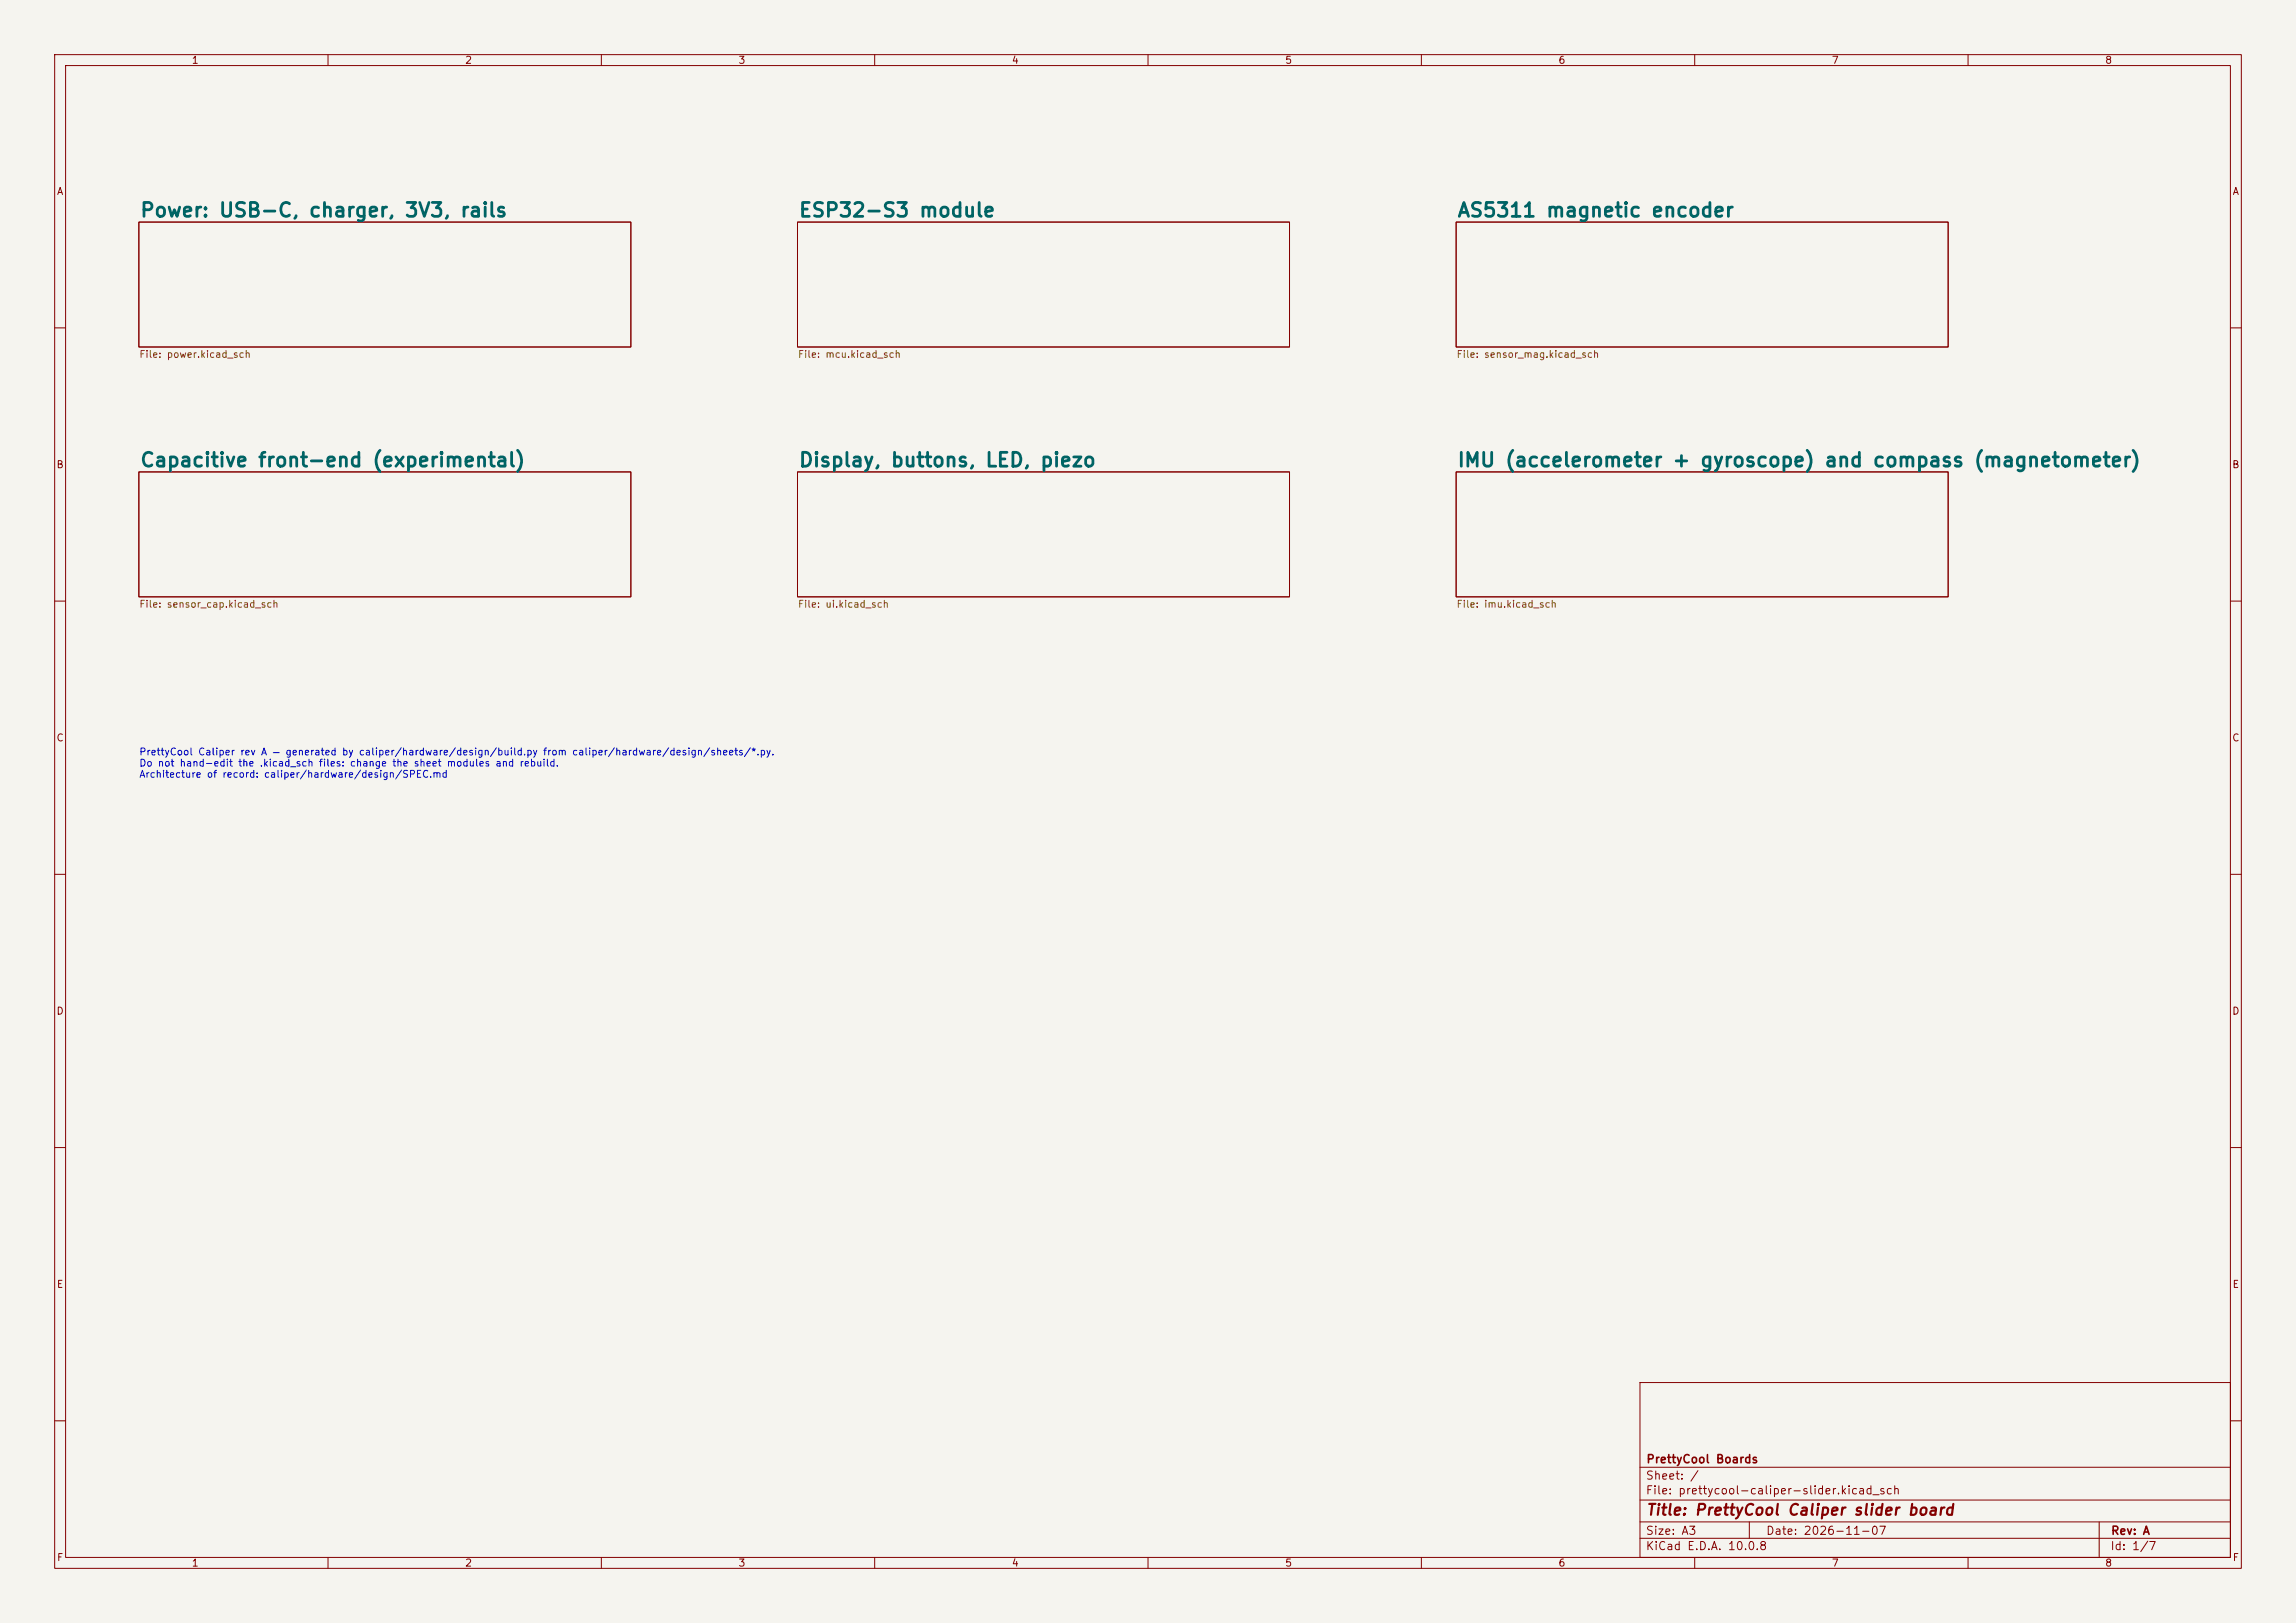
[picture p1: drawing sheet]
<svg xmlns="http://www.w3.org/2000/svg" width="420mm" height="297mm" viewBox="0 0 420 297" stroke-linecap="round" stroke-linejoin="round" font-family="sans-serif">
<defs><g id="words">
<g font-size="2.5" fill="#006464">
<text x="25.5" y="40.4">Power: USB-C, charger, 3V3, rails</text>
<text x="146" y="40.4">ESP32-S3 module</text>
<text x="266.4" y="40.4">AS5311 magnetic encoder</text>
<text x="25.5" y="86.1">Capacitive front-end (experimental)</text>
<text x="146" y="86.1">Display, buttons, LED, piezo</text>
<text x="266.4" y="86.1">IMU (accelerometer + gyroscope) and compass (magnetometer)</text>
</g>
<text font-size="2" fill="#840000" x="301" y="277.8">Title: PrettyCool Caliper slider board</text>
<g font-size="1.5" fill="#840000">
<text x="301" y="268.1">PrettyCool Boards</text>
<text x="300.9" y="273.8">File: prettycool-caliper-slider.kicad_sch</text>
<text x="300.9" y="271.1">Sheet: /</text>
<text x="300.9" y="281.2">Size: A3</text>
<text x="322.9" y="281.2">Date: 2026-11-07</text>
<text x="386" y="281.2">Rev: A</text>
<text x="300.9" y="284">KiCad E.D.A. 10.0.8</text>
<text x="385.9" y="284">Id: 1/7</text>
</g>
<g font-size="1.3" fill="#840000">
<text x="35" y="12">1</text>
<text x="85" y="12">2</text>
<text x="135" y="12">3</text>
<text x="185" y="12">4</text>
<text x="235" y="12">5</text>
<text x="285" y="12">6</text>
<text x="335" y="12">7</text>
<text x="385" y="12">8</text>
<text x="10.3" y="36">A</text>
<text x="408.3" y="36">A</text>
<text x="10.2" y="86">B</text>
<text x="408.2" y="86">B</text>
<text x="10.2" y="136">C</text>
<text x="408.2" y="136">C</text>
<text x="10.2" y="186">D</text>
<text x="408.2" y="186">D</text>
<text x="10.3" y="236">E</text>
<text x="408.3" y="236">E</text>
<text x="10.3" y="286">F</text>
<text x="35" y="287">1</text>
<text x="85" y="287">2</text>
<text x="135" y="287">3</text>
<text x="185" y="287">4</text>
<text x="235" y="287">5</text>
<text x="285" y="287">6</text>
<text x="335" y="287">7</text>
<text x="385" y="287">8</text>
<text x="408.3" y="286">F</text>
</g>
<g font-size="1.3" fill="#725600">
<text x="25.4" y="65.8">File: power.kicad_sch</text>
<text x="145.9" y="65.8">File: mcu.kicad_sch</text>
<text x="266.3" y="65.8">File: sensor_mag.kicad_sch</text>
<text x="25.4" y="111.5">File: sensor_cap.kicad_sch</text>
<text x="145.9" y="111.5">File: ui.kicad_sch</text>
<text x="266.3" y="111.5">File: imu.kicad_sch</text>
</g>
<g font-size="1.3" fill="#0000c2">
<text x="25.4" y="138.5">PrettyCool Caliper rev A — generated by caliper/hardware/design/build.py from caliper/hardware/design/sheets/*.py.</text>
<text x="25.4" y="140.6">Do not hand-edit the .kicad_sch files: change the sheet modules and rebuild.</text>
<text x="25.4" y="142.6">Architecture of record: caliper/hardware/design/SPEC.md</text>
</g>
</g></defs>
<path d="M0 0h420v297h-420z" fill="#f5f4ef" stroke="#f5f4ef" stroke-width=".18"/>
<g fill="none" stroke="#840000" stroke-width=".18">
<path d="M10 10h400v277h-400zM12 12h396v273h-396zM60 10v2M110 10v2M160 10v2M210 10v2M260 10v2M310 10v2M360 10v2M25.4 40.6h90v22.9h-90zM145.9 40.6h90v22.9h-90zM266.4 40.6h90v22.9h-90z"/>
<path d="M10 60h2M408 60h2M25.4 86.4h90v22.8h-90zM145.9 86.4h90v22.8h-90zM266.4 86.4h90v22.8h-90zM10 110h2M408 110h2M10 160h2M408 160h2M10 210h2M408 210h2M300 253h108v32h-108z"/>
<path d="M10 260h2M300 278.5h108M300 274.5h108M300 268.5h108M320 278.5v3M384 278.5v6.5M408 260h2M60 285v2M110 285v2M160 285v2M210 285v2M260 285v2"/>
<path d="M300 281.5h108M310 285v2M360 285v2"/>
</g>
<use href="#words"/>
</svg>
